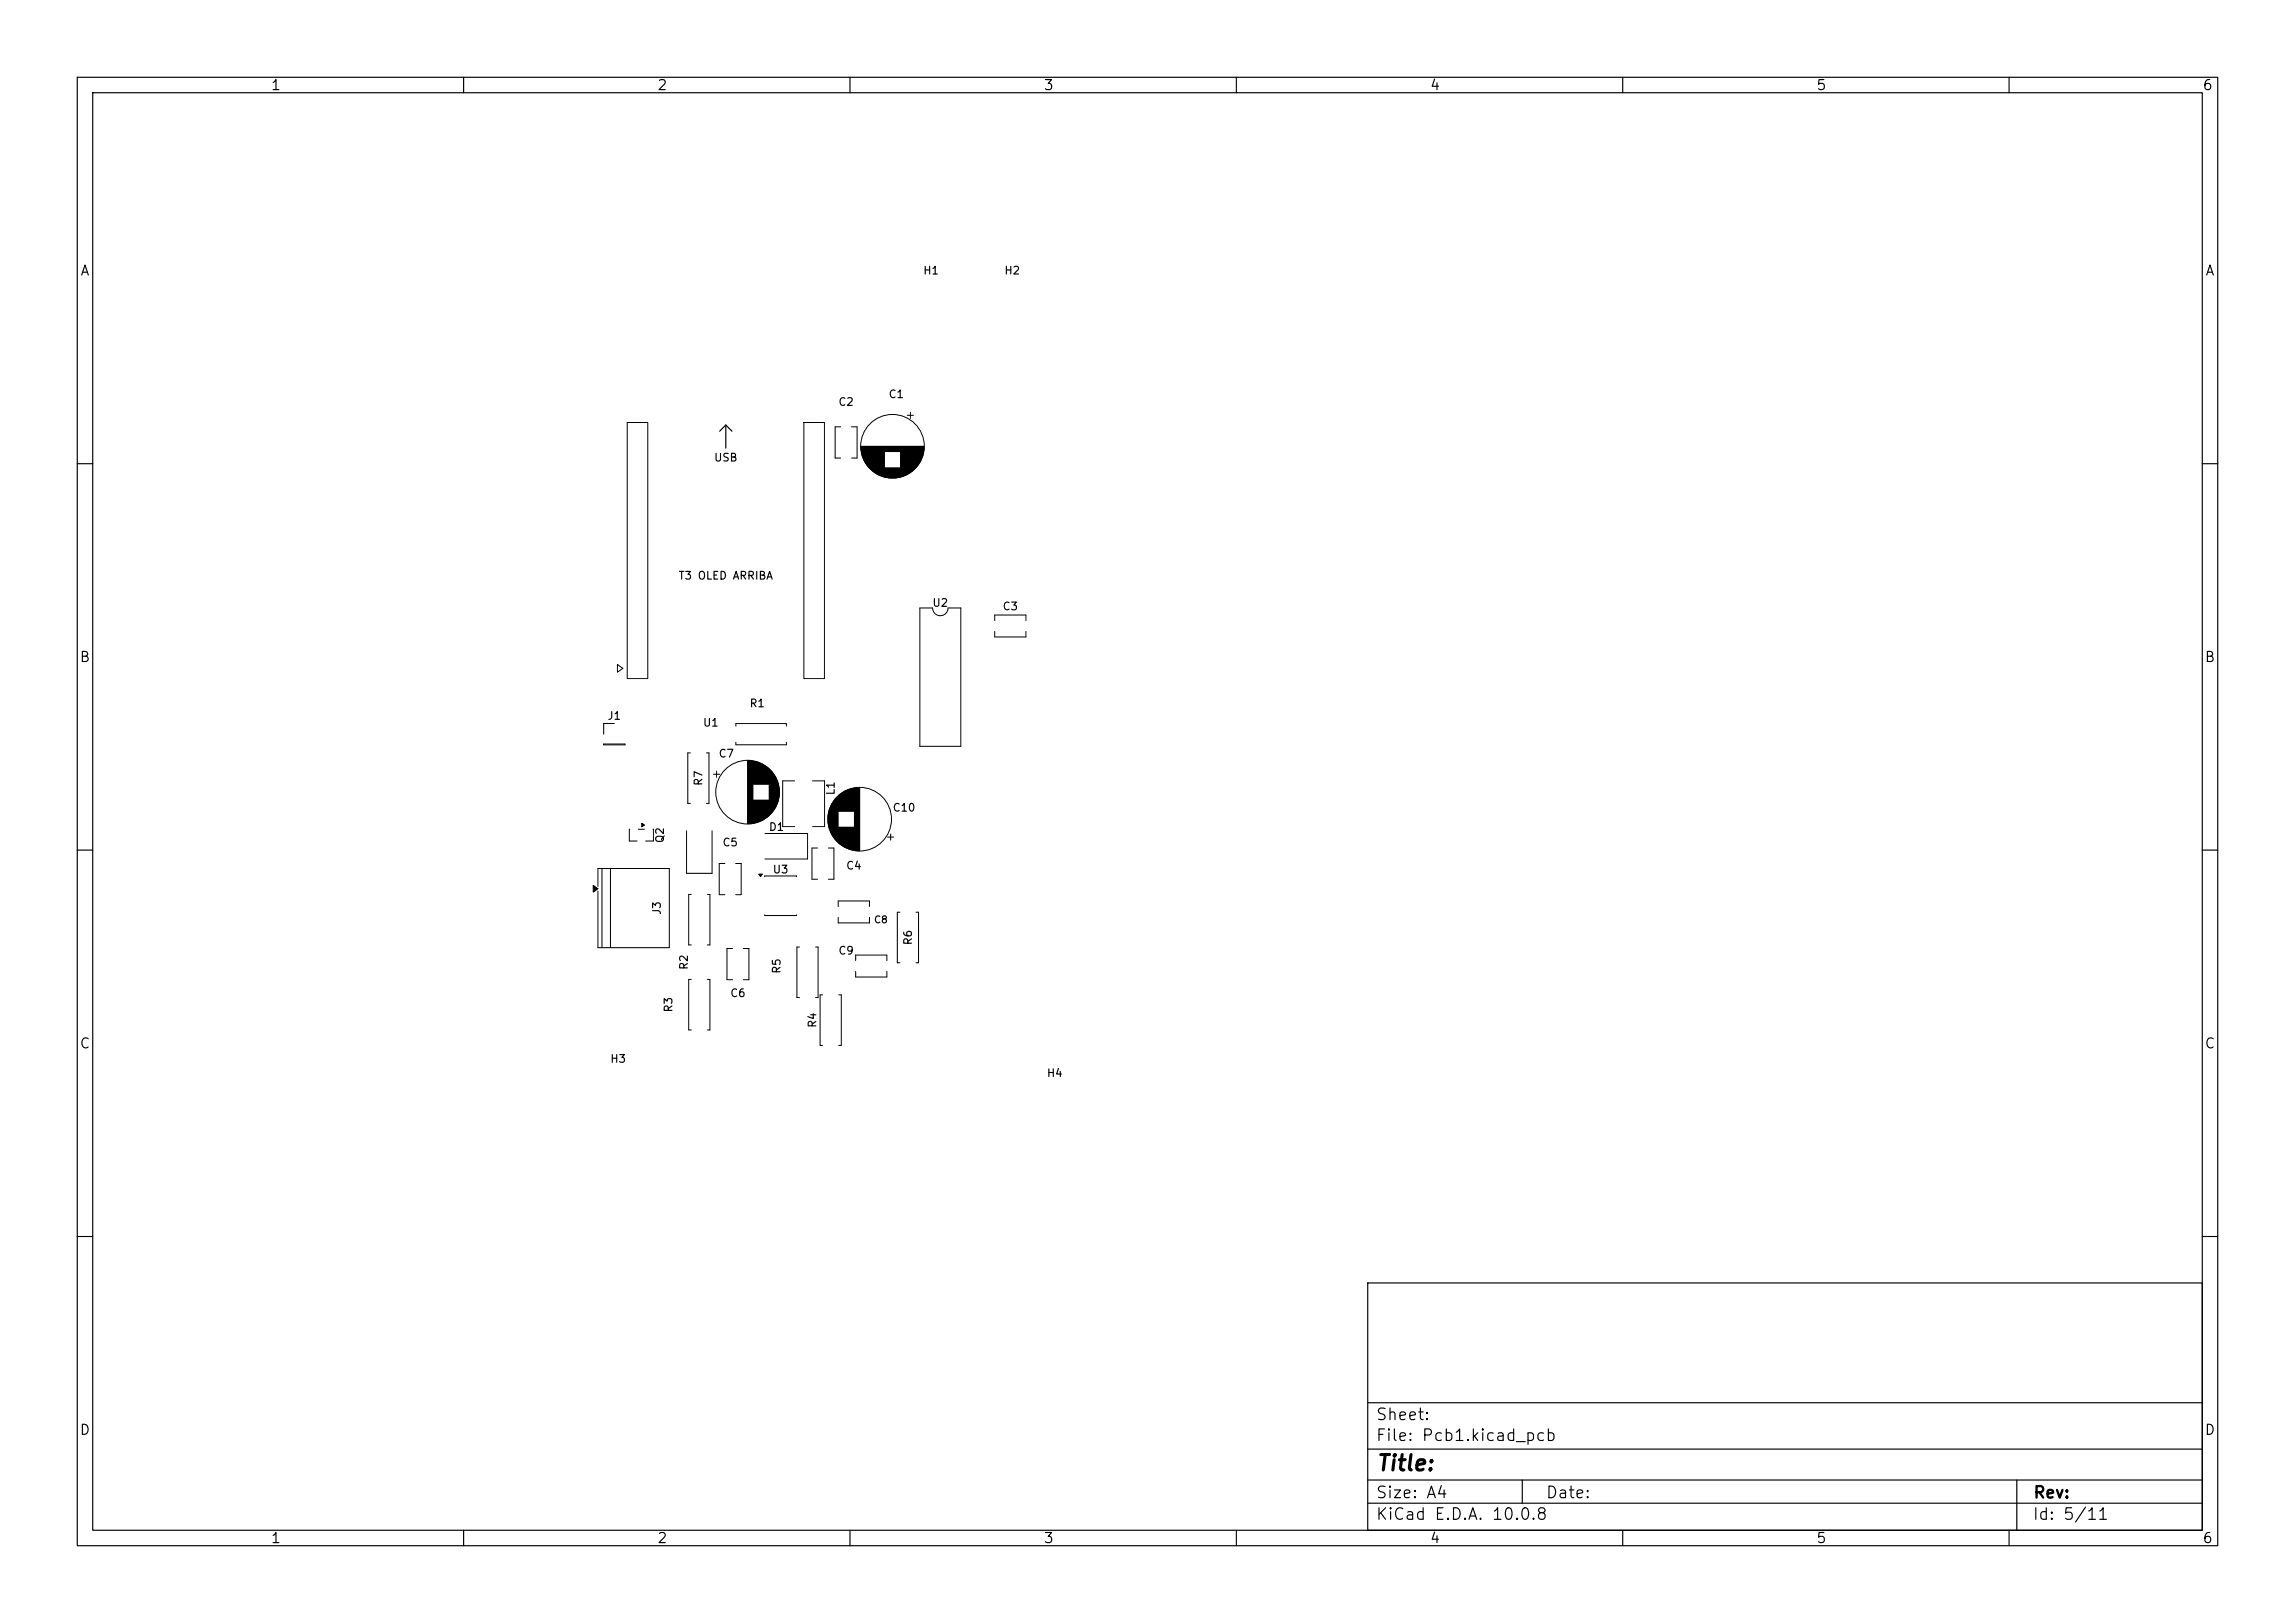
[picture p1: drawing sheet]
<svg xmlns="http://www.w3.org/2000/svg" width="297mm" height="210mm" viewBox="0 0 297 210" stroke-linecap="round" stroke-linejoin="round" font-family="sans-serif">
<defs><g id="words">
<text font-size="2" x="178" y="190.8">Title:</text>
<g font-size="1.5">
<text x="178" y="184.1">Sheet:</text>
<text x="178" y="186.8">File: Pcb1.kicad_pcb</text>
<text x="178" y="197">KiCad E.D.A. 10.0.8</text>
<text x="178" y="194.2">Size: A4</text>
<text x="200" y="194.2">Date:</text>
<text x="263" y="197">Id: 5/11</text>
<text x="263" y="194.2">Rev:</text>
</g>
<g font-size="1.3">
<text x="35" y="12">1</text>
<text x="85" y="12">2</text>
<text x="135" y="12">3</text>
<text x="185" y="12">4</text>
<text x="235" y="12">5</text>
<text x="285" y="12">6</text>
<text x="10.3" y="36">A</text>
<text x="285.3" y="36">A</text>
<text x="10.2" y="86">B</text>
<text x="285.2" y="86">B</text>
<text x="10.2" y="136">C</text>
<text x="285.2" y="136">C</text>
<text x="10.2" y="186">D</text>
<text x="285.2" y="186">D</text>
<text x="35" y="200">1</text>
<text x="85" y="200">2</text>
<text x="135" y="200">3</text>
<text x="185" y="200">4</text>
<text x="235" y="200">5</text>
<text x="285" y="200">6</text>
</g>
<g font-size="1">
<text x="119.4" y="35.8">H1</text>
<text x="129.9" y="35.8">H2</text>
<text x="108.4" y="52.8">C2</text>
<text x="114.9" y="51.8">C1</text>
<text x="92.3" y="60">USB</text>
<text x="87.7" y="75.2">T3 OLED ARRIBA</text>
<text x="120.6" y="78.8">U2</text>
<text x="129.7" y="79.2">C3</text>
<text x="78.5" y="93.4">J1</text>
<text x="90.9" y="94.3">U1</text>
<text x="96.9" y="91.8">R1</text>
<text x="91.1" y="101.8" transform="rotate(-90 91.1 101.8)">R7</text>
<text x="92.9" y="98.3">C7</text>
<text x="99.4" y="107.8">D1</text>
<text x="108.3" y="103" transform="rotate(-90 108.3 103)">L1</text>
<text x="115.4" y="105.3">C10</text>
<text x="86.2" y="109.2" transform="rotate(-90 86.2 109.2)">Q2</text>
<text x="93.4" y="109.8">C5</text>
<text x="99.9" y="113.3">U3</text>
<text x="109.4" y="112.8">C4</text>
<text x="85.8" y="118.5" transform="rotate(-90 85.8 118.5)">J3</text>
<text x="89.3" y="125.6" transform="rotate(-90 89.3 125.6)">R2</text>
<text x="108.4" y="123.8">C9</text>
<text x="118.3" y="122.4" transform="rotate(-90 118.3 122.4)">R6</text>
<text x="87.3" y="131.1" transform="rotate(-90 87.3 131.1)">R3</text>
<text x="94.4" y="129.3">C6</text>
<text x="101.3" y="126.1" transform="rotate(-90 101.3 126.1)">R5</text>
<text x="78.9" y="137.8">H3</text>
<text x="105.9" y="133.1" transform="rotate(-90 105.9 133.1)">R4</text>
<text x="135.4" y="139.6">H4</text>
</g>
<text font-size=".9" x="113" y="119.7">C8</text>
</g></defs>
<g fill="none" stroke="#000" stroke-width=".15">
<path d="M10 10h277v190h-277zM12 12h273v186h-273zM60 10v2M110 10v2M160 10v2M210 10v2M260 10v2M93.9 55l-.8 .8M93.9 55l.8 .8M93.9 55v3M10 60h2M285 60h2"/>
<path d="M10 110h2M285 110h2M10 160h2M177 166h108v32h-108zM285 160h2M60 198v2M110 198v2M160 198v2M177 194.5h108M177 191.5h108M177 187.5h108M177 181.5h108"/>
<path d="M197 191.5v3M210 198v2M260 198v2M261 191.5v6.5"/>
</g>
<g fill="none" stroke="#000" stroke-width=".13">
<path d="M81.2 54.7h2.6v33.1h-2.6zM104 54.7h2.7v33.1h-2.7zM108.8 55.2h-.7v4.1h.7M110.2 55.2h.7v4.1h-.7M111.4 57.8h8.2M111.4 57.9h8.2M111.4 58h8.2M111.4 58.1h8.2M111.4 58.2h8.2M111.5 58.3h8M111.5 58.4h8M111.5 58.5h3"/>
<path d="M111.5 58.6h3M111.5 58.7h3M111.5 58.8h3M111.6 58.8h2.9M111.6 58.9h2.9M111.6 59h2.9M111.6 59.1h2.9M111.7 59.1h2.8M111.7 59.2h2.8M111.7 59.3h2.8M111.7 59.4h2.8M111.8 59.4h2.7"/>
<path d="M111.8 59.5h2.7M111.8 59.6h2.7M111.9 59.6h2.6M111.9 59.7h2.6M111.9 59.8h2.6M112 59.8h2.5M112 59.9h2.5M112.1 60h2.4M116.5 58.5h3M116.5 58.6h3M116.5 58.7h3M116.5 58.8h3"/>
<path d="M116.5 58.8h2.9M116.5 58.9h2.9M116.5 59h2.9M116.5 59.1h2.9M116.5 59.1h2.8M116.5 59.2h2.8M116.5 59.3h2.8M116.5 59.4h2.8M116.5 59.4h2.7M116.5 59.5h2.7M116.5 59.6h2.7M116.5 59.6h2.6"/>
<path d="M116.5 59.7h2.6M116.5 59.8h2.6M116.5 59.8h2.5M116.5 59.9h2.5M116.5 60h2.4M117.4 53.7h.8M117.8 53.3v.8M112.1 60.1h2.4M112.2 60.1h2.3M112.2 60.2h2.3M112.3 60.3h2.2M112.3 60.4h2.2"/>
<path d="M112.4 60.4h2.1M112.4 60.5h2.1M112.5 60.5h2M112.5 60.6h6M112.6 60.6h5.8M112.6 60.7h5.8M112.7 60.7h5.6M112.7 60.8h5.6M112.8 60.8h5.4M112.8 60.9h5.4M112.9 60.9h5.2M112.9 61h5.2"/>
<path d="M113 61h5M113.1 61.1h4.8M113.2 61.1h4.6M113.2 61.2h4.6M113.3 61.2h4.4M113.4 61.3h4.2M113.5 61.3h4M113.5 61.4h4M113.6 61.4h3.8M113.7 61.4h3.6M113.8 61.5h3.4M113.9 61.5h3.2"/>
<path d="M113.9 61.6h3.2M114 61.6h3M114.2 61.6h2.6M114.3 61.7h2.4M114.4 61.7h2.2M114.6 61.8h1.8M114.7 61.8h1.6M115 61.8h1M116.5 60.1h2.4M116.5 60.1h2.3M116.5 60.2h2.3M116.5 60.2h2.2"/>
<path d="M116.5 60.3h2.2M116.5 60.4h2.2M116.5 60.4h2.1M116.5 60.5h2.1M116.5 60.5h2M119 78.7h1.7a1 1 0 0 0 1 1 1 1 0 0 0 1-1h1.6v17.9h-5.3zM78.1 96.3h2.8v.1h-2.8zM79.5 93.6h-1.4v1.4M79.9 86l.7 .5-.7 .5zM89.3 97.4h-.3v6.6h.3M91.4 97.4h.3v6.6h-.3M92.7 99.8v.8"/>
<path d="M95.2 94v-.4h6.6v.4M95.2 96v.4h6.6v-.4M96.7 98.4v8.2M96.8 98.4v8.2M96.9 98.4v8.2M97 98.4v8.2M97.1 98.4v8.2M97.2 98.4v8.2M97.3 98.5v8M97.4 98.5v8M97.5 98.5v3M97.6 98.5v3"/>
<path d="M97.7 98.5v3M97.8 98.5v3M97.8 98.6v2.9M97.9 98.6v2.9M98 98.6v2.9M98.1 98.6v2.9M98.1 98.7v2.8M98.2 98.7v2.8M98.3 98.7v2.8M98.4 98.8v2.7M98.5 98.8v2.7M98.6 98.9v2.6"/>
<path d="M98.7 98.9v2.6M98.8 99v2.5M98.9 99v2.5M98.9 99.1v2.4M99 99.1v2.4M99.1 99.1v2.4M99.1 99.2v2.3M99.2 99.2v2.3M99.2 99.3v2.2M99.3 99.3v2.2M99.4 99.4v2.1M99.5 99.4v2.1"/>
<path d="M99.5 99.5v2M99.6 99.5v6M99.6 99.6v5.8M99.7 99.6v5.8M99.7 99.7v5.6M99.8 99.8v5.4M99.9 99.8v5.4M99.9 99.9v5.2M100 99.9v5.2M100 100v5M128.7 80.3v-.7h4.1v.7M128.7 81.7v.7h4.1v-.7"/>
<path d="M76.8 114.6l.6 .4-.6 .4zM77.4 114.7v-2.3h9.2v10.2h-9.2v-7.3M77.9 112.4v10.2M79 112.4v10.2M81.5 107.3l-.1 1.5h1M82.6 107.3h.8M83.1 106.5l.3 .3-.3 .2zM84.5 107.3l.1 1.5h-1M88.9 107.5v5.5h3.2v-5.5M89.5 115.7h-.4v6.6h.4M91.5 115.7h.4v6.6h-.4M92.3 100.2h.8"/>
<path d="M93.8 111.7h-.7v4.1h.7M95.2 111.7h.7v4.1h-.7M97.5 103.5v3M97.6 103.5v3M97.7 103.5v3M97.8 103.5v3M97.8 103.5v2.9M97.9 103.5v2.9M98 103.5v2.9M98.1 103.5v2.9M98.1 103.5v2.8M98.2 113.1h.5l-.3 .3z"/>
<path d="M98.2 103.5v2.8M98.3 103.5v2.8M98.4 103.5v2.7M98.5 103.5v2.7M98.6 103.5v2.6M98.7 103.5v2.6M98.8 103.5v2.5M98.9 103.5v2.5M98.9 103.5v2.4M99 113.4v-.1h4.1v.1M99 118.4v.1h4.1v-.1M99 103.5v2.4"/>
<path d="M99 107.9h5.5v3.3h-5.5M99.1 103.5v2.4M99.1 103.5v2.3M99.2 103.5v2.3M99.3 103.5v2.2M99.4 103.5v2.1M99.5 103.5v2.1M99.5 103.5v2M100.1 100.1v4.8M100.1 100.2v4.6M100.2 100.3v4.4M100.3 100.4v4.2"/>
<path d="M100.3 100.5v4M100.4 100.5v4M100.4 100.6v3.8M100.4 100.7v3.6M100.5 100.8v3.4M100.5 100.9v3.2M100.6 101v3M100.6 101.2v2.6M100.7 101.3v2.4M100.7 101.4v2.2M100.8 101.6v1.8M100.8 101.7v1.6"/>
<path d="M100.8 102v1M102.8 101h-1.5v6h1.5M105.2 101h1.5v6h-1.5M105.8 109.7h-.7v4.1h.7M107.2 105.5v1M107.2 109.7h.7v4.1h-.7M107.2 105.2v1.6M107.2 105.1v1.8M107.3 104.9v2.2M107.3 104.8v2.4M107.4 104.7v2.6M107.4 104.5v3"/>
<path d="M107.4 104.4v3.2M107.5 104.4v3.2M107.5 104.3v3.4M107.6 104.2v3.6M107.6 104.1v3.8M107.7 104v4M107.7 103.9v4.2M107.8 103.8v4.4M107.8 103.7v4.6M107.9 103.7v4.6M107.9 103.6v4.8M108 103.5v5"/>
<path d="M108.1 103.4v5.2M108.1 103.3v5.4M108.2 103.3v5.4M108.2 103.2v5.6M108.3 103.2v5.6M108.3 103.1v5.8M108.4 103.1v5.8M108.5 103v6M108.5 117.3v-.7h4v.7M108.5 118.7v.7h4v-.7M108.5 103v2M108.5 107v2"/>
<path d="M108.5 102.9v2.1M108.5 107v2.1M108.6 102.9v2.1M108.6 107v2.1M108.6 102.8v2.2M108.6 107v2.2M108.7 102.8v2.2M108.7 107v2.2M108.8 102.8v2.2M108.8 107v2.3M108.8 102.7v2.3M108.9 102.7v2.3"/>
<path d="M108.9 107v2.3M108.9 102.6v2.4M108.9 107v2.4M109 102.6v2.4M109 107v2.4M109.1 102.5v2.5M109.1 107v2.5M109.2 102.5v2.5M109.2 107v2.5M109.3 102.4v2.6M109.3 107v2.6M109.4 102.4v2.6"/>
<path d="M109.4 107v2.6M109.4 102.3v2.7M109.4 107v2.7M109.5 102.3v2.7M109.5 107v2.7M109.6 102.3v2.7M109.6 107v2.7M109.7 102.2v2.8M109.7 107v2.8M109.8 102.2v2.8M109.8 107v2.8M109.9 102.2v2.8"/>
<path d="M109.9 107v2.8M109.9 102.1v2.9M109.9 107v2.9M110 102.1v2.9M110 107v2.9M110.1 102.1v2.9M110.1 107v2.9M110.2 102.1v2.9M110.2 107v2.9M110.2 102v3M110.2 107v3M110.3 102v3"/>
<path d="M110.3 107v3M110.4 102v3M110.4 107v3M110.5 102v3M110.5 107v3M110.6 102v8M110.7 102v8M110.8 101.9v8.2M110.9 101.9v8.2M111 101.9v8.2M111.1 101.9v8.2M111.2 101.9v8.2"/>
<path d="M114.9 108.3h.8M115.3 107.9v.8M116.5 118h-.4v6.6h.4M118.5 118h.4v6.6h-.4M89.5 126.7h-.4v6.6h.4M91.5 126.7h.4v6.6h-.4M94.8 122.7h-.7v4.1h.7M96.2 122.7h.7v4.1h-.7M103.5 122.5h-.4v6.6h.4M105.5 122.5h.4v6.6h-.4M106.5 128.7h-.4v6.6h.4M108.5 128.7h.4v6.6h-.4"/>
<path d="M110.7 124.3v-.7h4.1v.7M110.7 125.7v.7h4.1v-.7"/>
<circle cx="115.5" cy="57.8" r="4.1"/>
<circle cx="96.7" cy="102.5" r="4.1"/>
<circle cx="111.2" cy="106" r="4.1"/>
</g>
<path d="M76.8 114.6l.6 .4-.6 .4zM83.1 106.5l.3 .3-.3 .2zM98.2 113.1h.5l-.3 .3z" fill="#000"/>
<use href="#words"/>
</svg>
